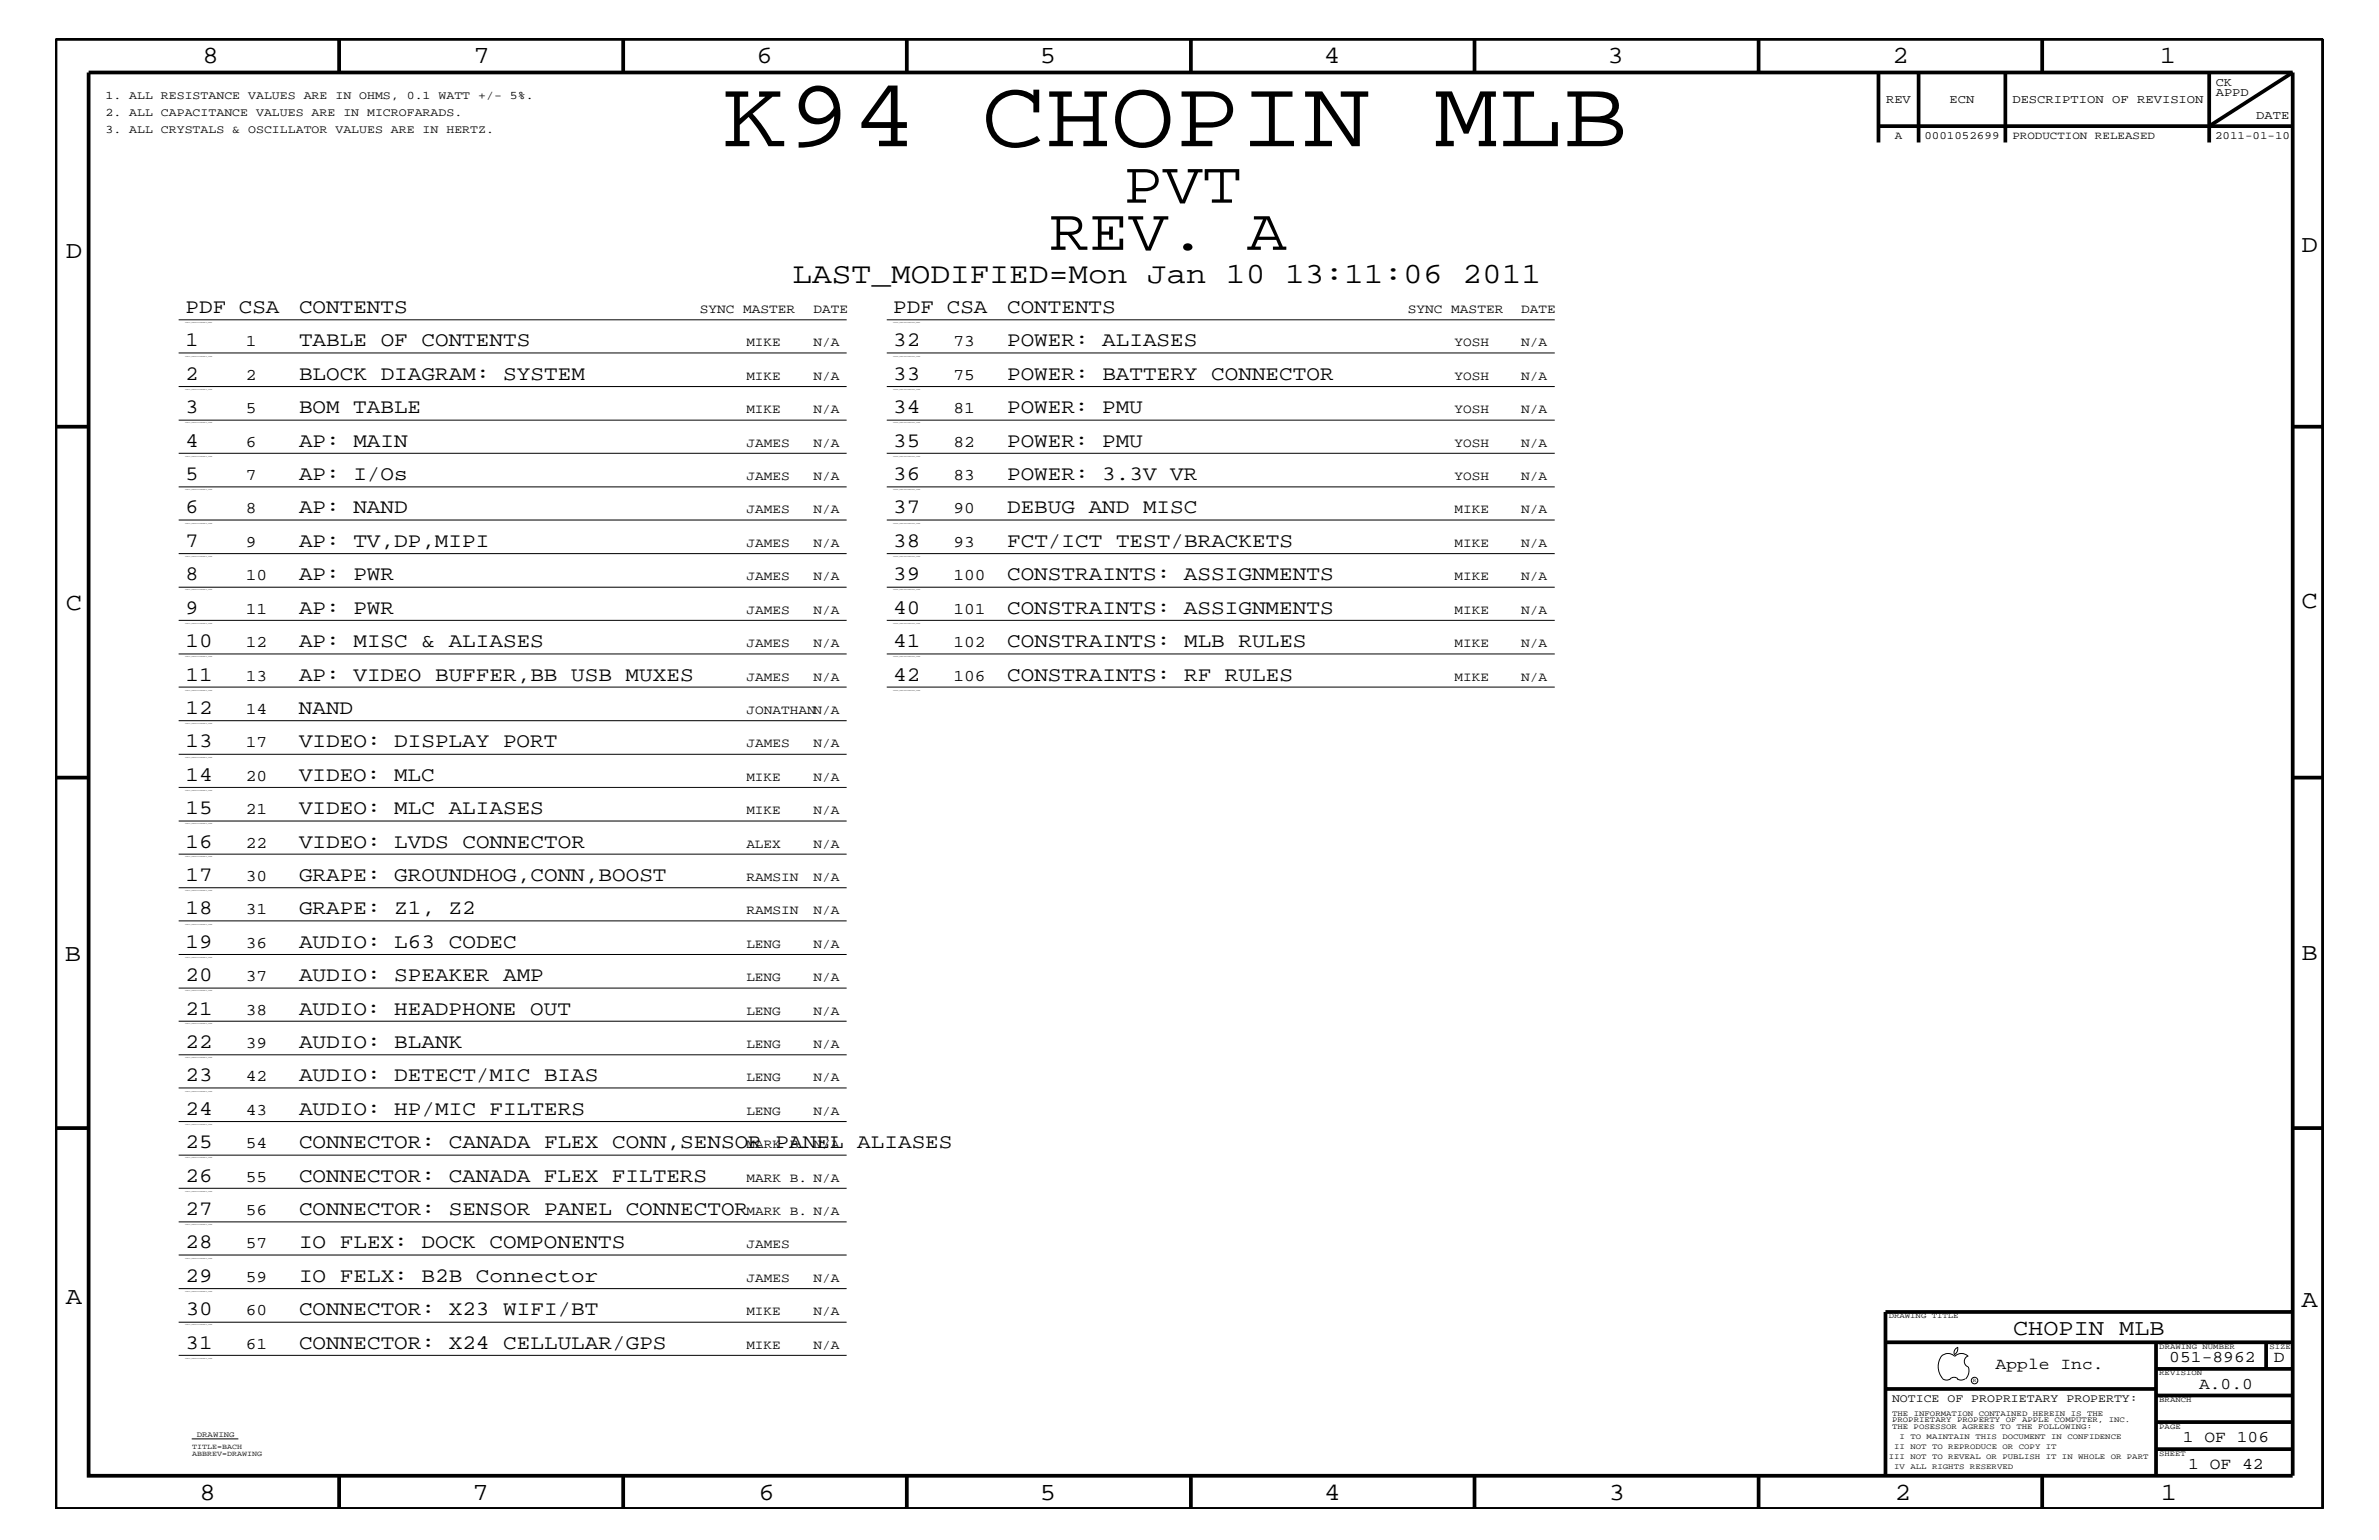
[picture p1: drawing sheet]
<svg xmlns="http://www.w3.org/2000/svg" width="432mm" height="279mm" viewBox="0 0 432 279" stroke-linecap="round" stroke-linejoin="round" font-family="sans-serif">
<defs><g id="words">
<text font-size="17.7" x="131.1" y="26.5">K94 CHOPIN MLB</text>
<g font-size="10.8">
<text x="203.9" y="36.8">PVT</text>
<text x="190.5" y="45.3">REV. A</text>
</g>
<text font-size="5.3" x="143.8" y="51.3">LAST_MODIFIED=Mon Jan 10 13:11:06 2011</text>
<g font-size="4.5">
<text x="36.7" y="11.5">8</text>
<text x="85.9" y="11.5">7</text>
<text x="137.3" y="11.5">6</text>
<text x="188.7" y="11.5">5</text>
<text x="240.3" y="11.5">4</text>
<text x="291.8" y="11.5">3</text>
<text x="343.5" y="11.5">2</text>
<text x="392" y="11.5">1</text>
<text x="11.9" y="46.8">D</text>
<text x="417.7" y="45.7">D</text>
<text x="11.9" y="110.6">C</text>
<text x="417.7" y="110.3">C</text>
<text x="11.8" y="174.3">B</text>
<text x="417.7" y="174.2">B</text>
<text x="11.9" y="236.7">A</text>
<text x="417.7" y="237.1">A</text>
<text x="36.2" y="272.1">8</text>
<text x="85.8" y="272.1">7</text>
<text x="137.7" y="272.1">6</text>
<text x="188.7" y="272.1">5</text>
<text x="240.4" y="272.1">4</text>
<text x="292" y="272.1">3</text>
<text x="343.9" y="272.1">2</text>
<text x="392.2" y="272.1">1</text>
</g>
<text font-size="4.1" x="365.4" y="242.3">CHOPIN MLB</text>
<g font-size="3.7">
<text x="33.7" y="56.8">PDF CSA</text>
<text x="54.3" y="56.8">CONTENTS</text>
<text x="162.1" y="56.8">PDF CSA</text>
<text x="182.8" y="56.8">CONTENTS</text>
<text x="33.7" y="62.9">1</text>
<text x="54.3" y="62.9">TABLE OF CONTENTS</text>
<text x="162.1" y="62.9">32</text>
<text x="182.8" y="62.9">POWER: ALIASES</text>
<text x="33.7" y="68.9">2</text>
<text x="54.3" y="68.9">BLOCK DIAGRAM: SYSTEM</text>
<text x="162.1" y="68.9">33</text>
<text x="182.8" y="68.9">POWER: BATTERY CONNECTOR</text>
<text x="33.7" y="75">3</text>
<text x="54.3" y="75">BOM TABLE</text>
<text x="162.1" y="75">34</text>
<text x="182.8" y="75">POWER: PMU</text>
<text x="33.7" y="81.1">4</text>
<text x="54.3" y="81.1">AP: MAIN</text>
<text x="162.1" y="81.1">35</text>
<text x="182.8" y="81.1">POWER: PMU</text>
<text x="33.7" y="87.1">5</text>
<text x="54.3" y="87.1">AP: I/Os</text>
<text x="162.1" y="87.1">36</text>
<text x="182.8" y="87.1">POWER: 3.3V VR</text>
<text x="33.7" y="93.2">6</text>
<text x="54.3" y="93.2">AP: NAND</text>
<text x="162.1" y="93.2">37</text>
<text x="182.8" y="93.2">DEBUG AND MISC</text>
<text x="33.7" y="99.3">7</text>
<text x="54.3" y="99.3">AP: TV,DP,MIPI</text>
<text x="162.1" y="99.3">38</text>
<text x="182.8" y="99.3">FCT/ICT TEST/BRACKETS</text>
<text x="33.7" y="105.3">8</text>
<text x="54.3" y="105.3">AP: PWR</text>
<text x="162.1" y="105.3">39</text>
<text x="182.8" y="105.3">CONSTRAINTS: ASSIGNMENTS</text>
<text x="33.7" y="111.4">9</text>
<text x="54.3" y="111.4">AP: PWR</text>
<text x="162.1" y="111.4">40</text>
<text x="182.8" y="111.4">CONSTRAINTS: ASSIGNMENTS</text>
<text x="33.7" y="117.4">10</text>
<text x="54.3" y="117.4">AP: MISC &amp; ALIASES</text>
<text x="162.1" y="117.4">41</text>
<text x="182.8" y="117.4">CONSTRAINTS: MLB RULES</text>
<text x="33.7" y="123.5">11</text>
<text x="54.3" y="123.5">AP: VIDEO BUFFER,BB USB MUXES</text>
<text x="162.1" y="123.5">42</text>
<text x="182.8" y="123.5">CONSTRAINTS: RF RULES</text>
<text x="33.7" y="129.6">12</text>
<text x="54.3" y="129.6">NAND</text>
<text x="33.7" y="135.6">13</text>
<text x="54.3" y="135.6">VIDEO: DISPLAY PORT</text>
<text x="33.7" y="141.7">14</text>
<text x="54.3" y="141.7">VIDEO: MLC</text>
<text x="33.7" y="147.7">15</text>
<text x="54.3" y="147.7">VIDEO: MLC ALIASES</text>
<text x="33.7" y="153.8">16</text>
<text x="54.3" y="153.8">VIDEO: LVDS CONNECTOR</text>
<text x="33.7" y="159.9">17</text>
<text x="54.3" y="159.9">GRAPE: GROUNDHOG,CONN,BOOST</text>
<text x="33.7" y="165.9">18</text>
<text x="54.3" y="165.9">GRAPE: Z1, Z2</text>
<text x="33.7" y="172">19</text>
<text x="54.3" y="172">AUDIO: L63 CODEC</text>
<text x="33.7" y="178">20</text>
<text x="54.3" y="178">AUDIO: SPEAKER AMP</text>
<text x="33.7" y="184.1">21</text>
<text x="54.3" y="184.1">AUDIO: HEADPHONE OUT</text>
<text x="33.7" y="190.2">22</text>
<text x="54.3" y="190.2">AUDIO: BLANK</text>
<text x="33.7" y="196.2">23</text>
<text x="54.3" y="196.2">AUDIO: DETECT/MIC BIAS</text>
<text x="33.7" y="202.3">24</text>
<text x="54.3" y="202.3">AUDIO: HP/MIC FILTERS</text>
<text x="33.7" y="208.3">25</text>
<text x="54.3" y="208.3">CONNECTOR: CANADA FLEX CONN,SENSOR PANEL ALIASES</text>
<text x="33.7" y="214.4">26</text>
<text x="54.3" y="214.4">CONNECTOR: CANADA FLEX FILTERS</text>
<text x="33.7" y="220.4">27</text>
<text x="54.3" y="220.4">CONNECTOR: SENSOR PANEL CONNECTOR</text>
<text x="33.7" y="226.5">28</text>
<text x="54.3" y="226.5">IO FLEX: DOCK COMPONENTS</text>
<text x="33.7" y="232.6">29</text>
<text x="54.3" y="232.6">IO FELX: B2B Connector</text>
<text x="33.7" y="238.6">30</text>
<text x="54.3" y="238.6">CONNECTOR: X23 WIFI/BT</text>
<text x="33.7" y="244.7">31</text>
<text x="54.3" y="244.7">CONNECTOR: X24 CELLULAR/GPS</text>
</g>
<g font-size="3">
<text x="44.6" y="62.9">1</text>
<text x="173.1" y="62.9">73</text>
<text x="44.6" y="68.9">2</text>
<text x="173.1" y="68.9">75</text>
<text x="44.6" y="75">5</text>
<text x="173.1" y="75">81</text>
<text x="44.6" y="81.1">6</text>
<text x="173.1" y="81.1">82</text>
<text x="44.6" y="87.1">7</text>
<text x="173.1" y="87.1">83</text>
<text x="44.6" y="93.2">8</text>
<text x="173.1" y="93.2">90</text>
<text x="44.6" y="99.3">9</text>
<text x="173.1" y="99.3">93</text>
<text x="44.6" y="105.3">10</text>
<text x="173.1" y="105.3">100</text>
<text x="44.6" y="111.4">11</text>
<text x="173.1" y="111.4">101</text>
<text x="44.6" y="117.4">12</text>
<text x="173.1" y="117.4">102</text>
<text x="44.6" y="123.5">13</text>
<text x="173.1" y="123.5">106</text>
<text x="44.6" y="129.6">14</text>
<text x="44.6" y="135.6">17</text>
<text x="44.6" y="141.7">20</text>
<text x="44.6" y="147.7">21</text>
<text x="44.6" y="153.8">22</text>
<text x="44.6" y="159.9">30</text>
<text x="44.6" y="165.9">31</text>
<text x="44.6" y="172">36</text>
<text x="44.6" y="178">37</text>
<text x="44.6" y="184.1">38</text>
<text x="44.6" y="190.2">39</text>
<text x="44.6" y="196.2">42</text>
<text x="44.6" y="202.3">43</text>
<text x="44.6" y="208.3">54</text>
<text x="44.6" y="214.4">55</text>
<text x="44.6" y="220.4">56</text>
<text x="44.6" y="226.5">57</text>
<text x="44.6" y="232.6">59</text>
<text x="44.6" y="238.6">60</text>
<text x="44.6" y="244.7">61</text>
<text x="362.2" y="248.4">Apple Inc.</text>
<text x="393.7" y="247.1">051-8962</text>
<text x="399.2" y="252">A.0.0</text>
<text x="412.7" y="247.1">D</text>
<text x="396.2" y="261.6">1 OF 106</text>
<text x="397.2" y="266.6">1 OF 42</text>
</g>
<g font-size="2.4">
<text x="127" y="56.8">SYNC MASTER</text>
<text x="147.7" y="56.8">DATE</text>
<text x="255.5" y="56.8">SYNC MASTER</text>
<text x="276.1" y="56.8">DATE</text>
<text x="135.5" y="62.9">MIKE</text>
<text x="147.7" y="62.9">N/A</text>
<text x="264" y="62.9">YOSH</text>
<text x="276.1" y="62.9">N/A</text>
<text x="135.5" y="68.9">MIKE</text>
<text x="147.7" y="68.9">N/A</text>
<text x="264" y="68.9">YOSH</text>
<text x="276.1" y="68.9">N/A</text>
<text x="135.5" y="75">MIKE</text>
<text x="147.7" y="75">N/A</text>
<text x="264" y="75">YOSH</text>
<text x="276.1" y="75">N/A</text>
<text x="135.5" y="81.1">JAMES</text>
<text x="147.7" y="81.1">N/A</text>
<text x="264" y="81.1">YOSH</text>
<text x="276.1" y="81.1">N/A</text>
<text x="135.5" y="87.1">JAMES</text>
<text x="147.7" y="87.1">N/A</text>
<text x="264" y="87.1">YOSH</text>
<text x="276.1" y="87.1">N/A</text>
<text x="135.5" y="93.2">JAMES</text>
<text x="147.7" y="93.2">N/A</text>
<text x="264" y="93.2">MIKE</text>
<text x="276.1" y="93.2">N/A</text>
<text x="135.5" y="99.3">JAMES</text>
<text x="147.7" y="99.3">N/A</text>
<text x="264" y="99.3">MIKE</text>
<text x="276.1" y="99.3">N/A</text>
<text x="135.5" y="105.3">JAMES</text>
<text x="147.7" y="105.3">N/A</text>
<text x="264" y="105.3">MIKE</text>
<text x="276.1" y="105.3">N/A</text>
<text x="135.5" y="111.4">JAMES</text>
<text x="147.7" y="111.4">N/A</text>
<text x="264" y="111.4">MIKE</text>
<text x="276.1" y="111.4">N/A</text>
<text x="135.5" y="117.4">JAMES</text>
<text x="147.7" y="117.4">N/A</text>
<text x="264" y="117.4">MIKE</text>
<text x="276.1" y="117.4">N/A</text>
<text x="135.5" y="123.5">JAMES</text>
<text x="147.7" y="123.5">N/A</text>
<text x="264" y="123.5">MIKE</text>
<text x="276.1" y="123.5">N/A</text>
<text x="135.5" y="129.6">JONATHANN/A</text>
<text x="135.5" y="135.6">JAMES</text>
<text x="147.7" y="135.6">N/A</text>
<text x="135.5" y="141.7">MIKE</text>
<text x="147.7" y="141.7">N/A</text>
<text x="135.5" y="147.7">MIKE</text>
<text x="147.7" y="147.7">N/A</text>
<text x="135.5" y="153.8">ALEX</text>
<text x="147.7" y="153.8">N/A</text>
<text x="135.5" y="159.9">RAMSIN</text>
<text x="147.7" y="159.9">N/A</text>
<text x="135.5" y="165.9">RAMSIN</text>
<text x="147.7" y="165.9">N/A</text>
<text x="135.5" y="172">LENG</text>
<text x="147.7" y="172">N/A</text>
<text x="135.5" y="178">LENG</text>
<text x="147.7" y="178">N/A</text>
<text x="135.5" y="184.1">LENG</text>
<text x="147.7" y="184.1">N/A</text>
<text x="135.5" y="190.2">LENG</text>
<text x="147.7" y="190.2">N/A</text>
<text x="135.5" y="196.2">LENG</text>
<text x="147.7" y="196.2">N/A</text>
<text x="135.5" y="202.3">LENG</text>
<text x="147.7" y="202.3">N/A</text>
<text x="135.5" y="208.3">MARK B. N/A</text>
<text x="135.5" y="214.4">MARK B. N/A</text>
<text x="135.5" y="220.4">MARK B. N/A</text>
<text x="135.5" y="226.5">JAMES</text>
<text x="135.5" y="232.6">JAMES</text>
<text x="147.7" y="232.6">N/A</text>
<text x="135.5" y="238.6">MIKE</text>
<text x="147.7" y="238.6">N/A</text>
<text x="135.5" y="244.7">MIKE</text>
<text x="147.7" y="244.7">N/A</text>
</g>
<g font-size="2.2">
<text x="402.2" y="15.6">CK</text>
<text x="402.2" y="17.4">APPD</text>
<text x="342.4" y="18.7">REV</text>
<text x="353.9" y="18.7">ECN</text>
<text x="365.3" y="18.7">DESCRIPTION OF REVISION</text>
<text x="409.5" y="21.6">DATE</text>
</g>
<g font-size="2.1">
<text x="19.1" y="18">1. ALL RESISTANCE VALUES ARE IN OHMS, 0.1 WATT +/- 5%.</text>
<text x="19.1" y="21">2. ALL CAPACITANCE VALUES ARE IN MICROFARADS.</text>
<text x="19.1" y="24.1">3. ALL CRYSTALS &amp; OSCILLATOR VALUES ARE IN HERTZ.</text>
<text x="343.4" y="254.4">NOTICE OF PROPRIETARY PROPERTY:</text>
</g>
<g font-size="2">
<text x="343.9" y="25.3">A</text>
<text x="349.3" y="25.3">0001052699</text>
<text x="365.3" y="25.3">PRODUCTION RELEASED</text>
<text x="402" y="25.3">2011-01-10</text>
</g>
<g font-size="1.4">
<text x="342.8" y="239.2">DRAWING TITLE</text>
<text x="391.9" y="244.7">DRAWING NUMBER</text>
<text x="411.9" y="244.7">SIZE</text>
<text x="391.9" y="249.5">REVISION</text>
<text x="343.4" y="256.8">THE INFORMATION CONTAINED HEREIN IS THE</text>
<text x="391.9" y="254.4">BRANCH</text>
<text x="34.9" y="262.9">TITLE=BACH</text>
<text x="35.7" y="260.8">DRAWING</text>
<text x="343.4" y="259.3">THE POSESSOR AGREES TO THE FOLLOWING:</text>
<text x="343.4" y="258">PROPRIETARY PROPERTY OF APPLE COMPUTER, INC.</text>
<text x="343.8" y="262.9">II NOT TO REPRODUCE OR COPY IT</text>
<text x="344.8" y="261.1">I TO MAINTAIN THIS DOCUMENT IN CONFIDENCE</text>
<text x="391.9" y="259.3">PAGE</text>
<text x="34.9" y="264.1">ABBREV=DRAWING</text>
<text x="342.8" y="264.7">III NOT TO REVEAL OR PUBLISH IT IN WHOLE OR PART</text>
<text x="343.8" y="266.6">IV ALL RIGHTS RESERVED</text>
<text x="391.9" y="264.1">SHEET</text>
</g>
<text font-size="1" x="358.1" y="250.7">R</text>
<g font-size=".3">
<text x="33.6" y="58.6">TABLE_TABLEOFCONTENTS_HEAD</text>
<text x="162.1" y="58.6">TABLE_TABLEOFCONTENTS_HEAD</text>
<text x="33.6" y="64.7">TABLE_TABLEOFCONTENTS_ITEM</text>
<text x="162.1" y="64.7">TABLE_TABLEOFCONTENTS_ITEM</text>
<text x="33.6" y="70.7">TABLE_TABLEOFCONTENTS_ITEM</text>
<text x="162.1" y="70.7">TABLE_TABLEOFCONTENTS_ITEM</text>
<text x="33.6" y="76.8">TABLE_TABLEOFCONTENTS_ITEM</text>
<text x="162.1" y="76.8">TABLE_TABLEOFCONTENTS_ITEM</text>
<text x="33.6" y="82.8">TABLE_TABLEOFCONTENTS_ITEM</text>
<text x="162.1" y="82.8">TABLE_TABLEOFCONTENTS_ITEM</text>
<text x="33.6" y="88.9">TABLE_TABLEOFCONTENTS_ITEM</text>
<text x="162.1" y="88.9">TABLE_TABLEOFCONTENTS_ITEM</text>
<text x="33.6" y="95">TABLE_TABLEOFCONTENTS_ITEM</text>
<text x="162.1" y="95">TABLE_TABLEOFCONTENTS_ITEM</text>
<text x="33.6" y="101">TABLE_TABLEOFCONTENTS_ITEM</text>
<text x="162.1" y="101">TABLE_TABLEOFCONTENTS_ITEM</text>
<text x="33.6" y="107.1">TABLE_TABLEOFCONTENTS_ITEM</text>
<text x="162.1" y="107.1">TABLE_TABLEOFCONTENTS_ITEM</text>
<text x="33.6" y="113.1">TABLE_TABLEOFCONTENTS_ITEM</text>
<text x="162.1" y="113.1">TABLE_TABLEOFCONTENTS_ITEM</text>
<text x="33.6" y="119.2">TABLE_TABLEOFCONTENTS_ITEM</text>
<text x="162.1" y="119.2">TABLE_TABLEOFCONTENTS_ITEM</text>
<text x="33.6" y="125.3">TABLE_TABLEOFCONTENTS_ITEM</text>
<text x="162.1" y="125.3">TABLE_TABLEOFCONTENTS_ITEM</text>
<text x="33.6" y="131.3">TABLE_TABLEOFCONTENTS_ITEM</text>
<text x="33.6" y="137.4">TABLE_TABLEOFCONTENTS_ITEM</text>
<text x="33.6" y="143.5">TABLE_TABLEOFCONTENTS_ITEM</text>
<text x="33.6" y="149.5">TABLE_TABLEOFCONTENTS_ITEM</text>
<text x="33.6" y="155.6">TABLE_TABLEOFCONTENTS_ITEM</text>
<text x="33.6" y="161.7">TABLE_TABLEOFCONTENTS_ITEM</text>
<text x="33.6" y="167.8">TABLE_TABLEOFCONTENTS_ITEM</text>
<text x="33.6" y="173.8">TABLE_TABLEOFCONTENTS_ITEM</text>
<text x="33.6" y="179.9">TABLE_TABLEOFCONTENTS_ITEM</text>
<text x="33.6" y="185.9">TABLE_TABLEOFCONTENTS_ITEM</text>
<text x="33.6" y="192">TABLE_TABLEOFCONTENTS_ITEM</text>
<text x="33.6" y="198.1">TABLE_TABLEOFCONTENTS_ITEM</text>
<text x="33.6" y="204.1">TABLE_TABLEOFCONTENTS_ITEM</text>
<text x="33.6" y="210.2">TABLE_TABLEOFCONTENTS_ITEM</text>
<text x="33.6" y="216.2">TABLE_TABLEOFCONTENTS_ITEM</text>
<text x="33.6" y="222.3">TABLE_TABLEOFCONTENTS_ITEM</text>
<text x="33.6" y="228.4">TABLE_TABLEOFCONTENTS_ITEM</text>
<text x="33.6" y="234.4">TABLE_TABLEOFCONTENTS_ITEM</text>
<text x="33.6" y="240.5">TABLE_TABLEOFCONTENTS_ITEM</text>
<text x="33.6" y="246.5">TABLE_TABLEOFCONTENTS_ITEM</text>
</g>
</g></defs>
<g fill="none" stroke="#000" stroke-width=".68" stroke-linecap="butt">
<path d="M10.1 7.1h411.5v266.7h-411.5zM16.1 13.2h400v254.5h-400zM61.6 7.1v6.1M113.1 7.1v6.1M164.6 7.1v6.1M216.2 7.1v6.1M267.6 7.1v6.1M319.2 7.1v6.1M341 13.2v12.7M348.2 13.2v12.7M364 13.2v12.7M370.7 7.1v6.1"/>
<path d="M401 13.2v12.7M416.1 13.2l-15.1 9.7M341 22.9h75.1M10.1 77.4h6M416.1 77.4h5.5M10.1 141.1h6M416.1 141.1h5.5M10.1 204.7h6M416.1 204.7h5.5M416.1 238h-73.9v29.7M342.2 243.5h73.9M342.2 252h49.1"/>
<path d="M391.3 253.2h24.8M391.3 258h24.8M391.3 248.4h24.8M391.3 243.5v24.2M411.3 243.5v4.9M61.6 267.7v6.1M113.1 267.7v6.1M164.6 267.7v6.1M216.2 268v5.8M267.6 267.7v6.1M319.2 267.7v6.1M370.7 267.7v6.1"/>
<path d="M391.3 262.9h24.8"/>
</g>
<g fill="none" stroke="#000" stroke-width=".18">
<path d="M32.4 58h121.3M161 58h121.2M32.4 64h121.3M32.4 70.1h121.3M32.4 76.2h121.3M161 64h121.2M161 70.1h121.2M161 76.2h121.2M32.4 88.3h121.3M32.4 82.2h121.3M32.4 94.3h121.3M161 88.3h121.2"/>
<path d="M161 82.2h121.2M161 94.3h121.2M32.4 106.5h121.3M32.4 112.6h121.3M32.4 118.6h121.3M32.4 100.4h121.3M161 106.5h121.2M161 112.6h121.2M161 118.6h121.2M161 100.4h121.2M32.4 124.7h121.3M32.4 136.8h121.3"/>
<path d="M32.4 130.8h121.3M161 124.7h121.2M32.4 149h121.3M32.4 142.9h121.3M32.4 155h121.3M32.4 173.2h121.3M32.4 167.1h121.3M32.4 161.1h121.3M32.4 179.3h121.3M32.4 191.4h121.3M32.4 197.4h121.3M32.4 185.3h121.3"/>
<path d="M32.4 215.6h121.3M32.4 203.5h121.3M32.4 209.6h121.3M32.4 239.9h121.3M32.4 227.7h121.3M32.4 233.8h121.3M32.4 221.7h121.3M32.4 245.9h121.3M352.3 246.1a1.72 1.72 0 0 1 2.5 0 1.69 1.69 0 0 1 2.4 0M352.4 246a3.2 3.2 0 0 0 .4 4.3l.8 .1 .4-.2M354 250.2l.7-.3 .7 .3M355.2 250.2l.7 .2 .7-.2"/>
<path d="M355.3 244.4v.3a1.18 1.18 0 0 1-.6 1.1M355.4 244.4a.99 .99 0 0 0-.6 1.4M357.2 246a1.04 1.04 0 0 0-.7 1 1.04 1.04 0 0 0 .7 1M357.3 248l.1 .7a2.11 2.11 0 0 1-.6 1.5M34.8 261.1h8.5"/>
<circle cx="358.4" cy="250.5" r=".59"/>
</g>
<use href="#words"/>
</svg>
